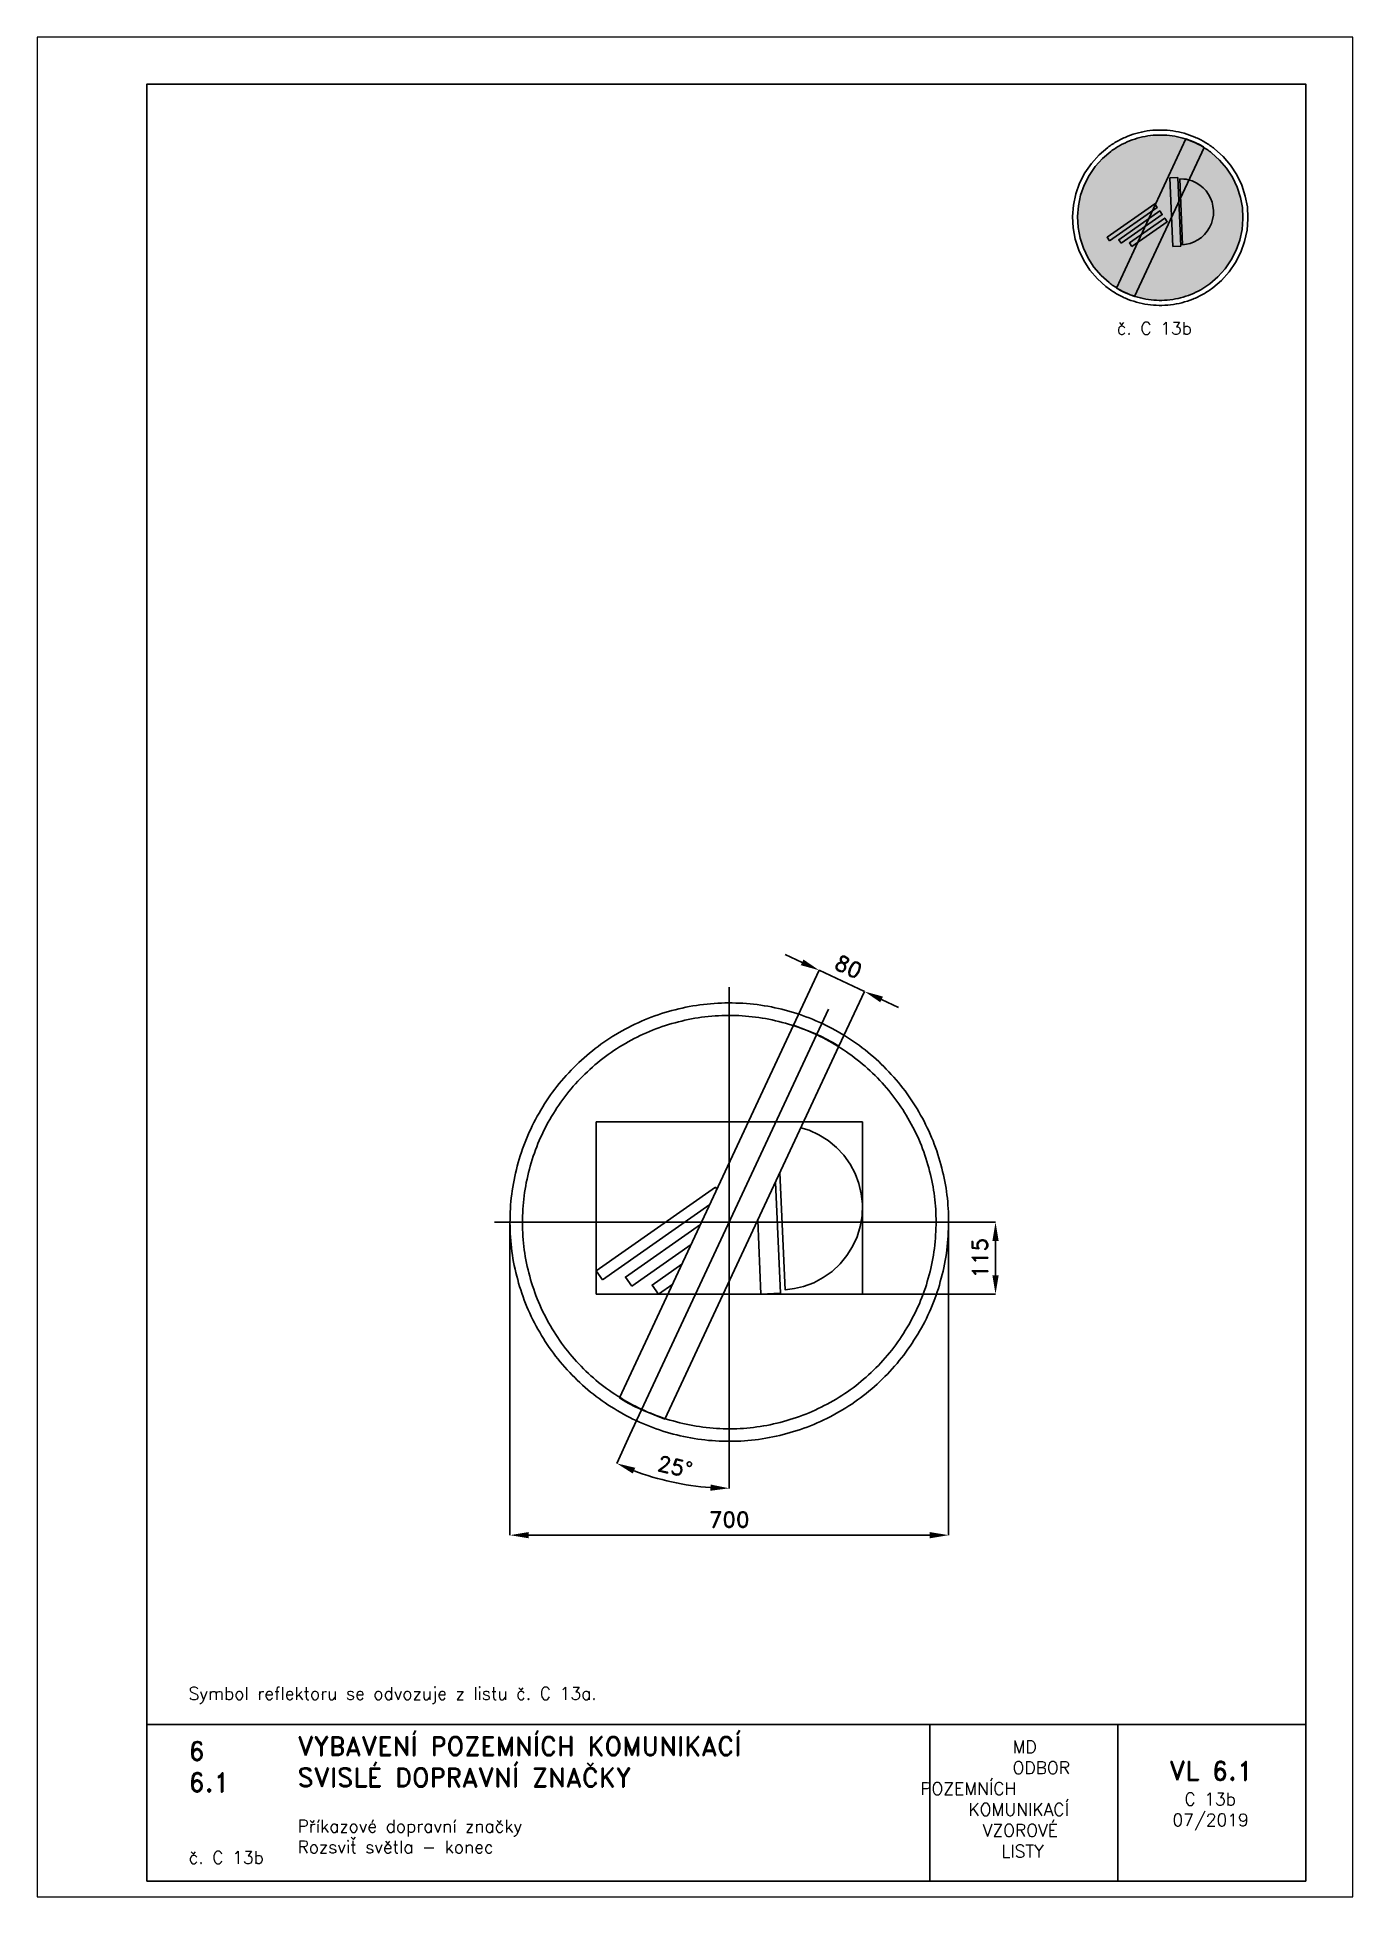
# Paper-space layout 'C 13b' of a CAD drawing. Header units: millimetres. Extents: x 0 to 210, y 0 to 297.
# The model-space entities are those that its viewports show. They can reach past a viewport. Long polylines and large blocks are cut down to what shows.
import ezdxf

# ---------------------------------------------------------------- set-up
doc = ezdxf.new("R2010")
doc.units = ezdxf.units.MM
doc.header["$LTSCALE"] = 5
doc.linetypes.add('ČERCHOVANÁX2', pattern=[2, 1, -0.5, 0, -0.5])
doc.linetypes.add('ČÁRKOVANÁX2', pattern=[1.5, 1, -0.5])
for name, color, linetype in [('Kóty', 2, 'Continuous'), ('Rozpiska', 7, 'Continuous'), ('Značka', 7, 'Continuous')]:
    doc.layers.add(name, color=color, linetype=linetype)
doc.layers.add('Rámeček', color=6, linetype='Continuous', plot=False)
doc.styles.get("Standard").update_dxf_attribs({"font": 'romand.shx', "height": 25})
doc.dimstyles.get("Standard").update_dxf_attribs({"dimtxt": 25, "dimasz": 30, "dimexe": 0.18, "dimexo": 0.0625, "dimgap": 12.5, "dimtad": 1, "dimdec": 0, "dimzin": 0, "dimdsep": 46, "dimtxsty": 'Standard', "dimcen": 0.09, "dimadec": 0, "dimazin": 0, "dimtfac": 1, "dimtdec": 0, "dimtofl": 0, "dimtmove": 0, "dimatfit": 3, "dimfxl": 1, "dimtolj": 1, "dimtzin": 0, "dimarcsym": 0})

psp = doc.layouts.new('C 13b')

# ---------------------------------------------------------------- texts
at = {"layer": 'Rozpiska', "color": 7, "attachment_point": 1}
for s, width, heights, insert, char_height in [('\\pi7.03909;{\\C6;č. C 13b}', 27.9829, [2.67], (165.28, 251.51), 2), ('\\P\\PSymbol reflektoru se odvozuje z listu č. C 13a.', 155.5011, [0], (24.17, 40.15), 2), ('6', 149.0422, [0], (24.17, 24.77), 3), ('{\\C6;VYBAVENÍ POZEMNÍCH KOMUNIKACÍ\\P}SVISLÉ DOPRAVNÍ ZNAČKY{\\H1.34524x; }', 149.0422, [0], (41.56, 25.56), 3), ('\\pi14.7414;{\\C6;MD\\P\\pi2.36044;}ODBOR POZEMNÍCH{\\H1.57143x; }\\P\\pi7.69378;KOMUNIKACÍ{\\H1.5x; }\\P\\pi9.97949;{\\C6;VZOROVÉ\\H1.47619x; \\H0.67742x;\\P\\pi12.93187;LISTY\\H1.26984x; }', 33.1018, [0], (140.95, 24.95), 2), ('\\pi1.03113;{\\H1.5x;\\C6;VL 6.1\\P\\pi3.45968;\\H0.66667x;C 13b\\H1.66666x; \\H0.6x;\\P\\pi1.5549;07/2019\\H1.80159x; }', 16.0623, [0], (179.66, 21.61), 2), ('6.1', 149.0422, [0], (24.17, 19.78), 3), ('{\\C6;Příkazové dopravní značky\\P}Rozsviť světla - konec{\\H1.83333x; }', 149.0422, [0], (41.56, 12.29), 2), ('{\\C6;č. C 13b}', 18.3305, [2.67], (24.17, 7.28), 2)]:
    psp.add_mtext_dynamic_manual_height_columns(s, width=width, gutter_width=100, heights=heights, dxfattribs=dict(at, insert=insert, char_height=char_height))

msp = doc.modelspace()

# ---------------------------------------------------------------- blocks, each defined once
blk = doc.blocks.new('*D2')
at = {"layer": 'Defpoints', "color": 0, "transparency": 16777216}
for p in [(-350.1, 0), (350, -4.6), (350, -500)]:
    blk.add_point(p, dxfattribs=at)
at = {"layer": 'Kóty', "color": 0, "lineweight": -2, "transparency": 16777216}
for p, q in [((-350.1, -0.1), (-350.1, -500.2)), ((350, -4.6), (350, -500.2)), ((-320.1, -500), (320, -500))]:
    blk.add_line(p, q, dxfattribs=at)
at = {"layer": 'Kóty', "color": 0, "transparency": 16777216}
for points in [[(-320.1, -495), (-320.1, -505), (-350.1, -500)], [(320, -495), (320, -505), (350, -500)]]:
    blk.add_solid(points, dxfattribs=at)
at = {"layer": 'Kóty', "color": 0, "transparency": 16777216, "insert": (0, -475), "char_height": 25, "attachment_point": 5}
blk.add_mtext('\\A1;700', dxfattribs=at)
blk = doc.blocks.new('*D3')
at = {"layer": 'Defpoints', "color": 0, "transparency": 16777216}
for p in [(216, 368.3), (102.6, 314.6), (175.1, 280.8)]:
    blk.add_point(p, dxfattribs=at)
at = {"layer": 'Kóty', "color": 0, "lineweight": -2, "transparency": 16777216}
for p, q in [((116.3, 414.8), (89.1, 427.5)), ((102.6, 314.7), (143.5, 402.3)), ((175.1, 280.8), (216, 368.5)), ((243.1, 355.6), (270.3, 343))]:
    blk.add_line(p, q, dxfattribs=at)
at = {"layer": 'Kóty', "color": 0, "transparency": 16777216}
for points in [[(118.4, 419.4), (114.2, 410.3), (143.5, 402.2)], [(245.3, 360.2), (241, 351.1), (216, 368.3)]]:
    blk.add_solid(points, dxfattribs=at)
at = {"layer": 'Kóty', "color": 0, "transparency": 16777216, "insert": (190.3, 407.9), "char_height": 25, "attachment_point": 5, "rotation": 334.9879}
blk.add_mtext('\\A1;80', dxfattribs=at)
blk = doc.blocks.new('*D4')
at = {"layer": 'Defpoints', "color": 0, "transparency": 16777216}
for p in [(0, 375), (158.5, 339.9), (-158.5, -339.9), (0, -375), (-121.9, -407.3)]:
    blk.add_point(p, dxfattribs=at)
at = {"layer": 'Kóty', "color": 0, "lineweight": -2, "transparency": 16777216}
for p, q in [((-158.5, -339.9), (-179.7, -385.5)), ((0, -375.1), (0, -425.3))]:
    blk.add_line(p, q, dxfattribs=at)
blk.add_arc((0, 0), 425.1, 249.044, 265.956, dxfattribs=at)
at = {"layer": 'Kóty', "color": 0, "transparency": 16777216}
for points in [[(-154, -401.6), (-150.1, -392.4), (-179.7, -385.3)], [(-29.8, -419.1), (-30.2, -429.1), (0, -425.1)]]:
    blk.add_solid(points, dxfattribs=at)
at = {"layer": 'Kóty', "color": 0, "transparency": 16777216, "insert": (-86.6, -390.6), "char_height": 25, "attachment_point": 5, "rotation": 347.5}
blk.add_mtext('\\A1;25°', dxfattribs=at)
blk = doc.blocks.new('*D5')
at = {"layer": 'Defpoints', "color": 0, "transparency": 16777216}
for p in [(375, 0), (212.5, -115), (425, -115)]:
    blk.add_point(p, dxfattribs=at)
at = {"layer": 'Kóty', "color": 0, "lineweight": -2, "transparency": 16777216}
for p, q in [((375.0625, 0), (425.18, 0)), ((425, -30), (425, -85)), ((212.5625, -115), (425.18, -115))]:
    blk.add_line(p, q, dxfattribs=at)
at = {"layer": 'Kóty', "color": 0, "transparency": 16777216}
for points in [[(420, -30), (430, -30), (425, 0)], [(420, -85), (430, -85), (425, -115)]]:
    blk.add_solid(points, dxfattribs=at)
at = {"layer": 'Kóty', "color": 0, "transparency": 16777216, "insert": (400, -57.5), "char_height": 25, "attachment_point": 5, "rotation": 90}
blk.add_mtext('\\A1;115', dxfattribs=at)

# ---------------------------------------------------------------- dimensions: what is measured, and where the dimension line sits
at = {"layer": 'Kóty'}
dim = msp.add_aligned_dim(p1=(102.6, 314.6), p2=(175.1, 280.8), distance=96.6, dimstyle='Standard', dxfattribs=at)
dim.commit()
dim.dimension.update_dxf_attribs({"geometry": '*D3', "text_midpoint": (190.3, 407.9)})
dim = msp.add_angular_dim_2l(base=(-121.9, -407.3), line1=((0, 375), (0, -375)), line2=((158.5, 339.9), (-158.5, -339.9)), dimstyle='Standard', dxfattribs=at)
dim.commit()
dim.dimension.update_dxf_attribs({"geometry": '*D4', "text_midpoint": (-86.6, -390.6)})
dim = msp.add_linear_dim(base=(350, -500), p1=(-350.1, 0), p2=(350, -4.6), dimstyle='Standard', dxfattribs=at)
dim.commit()
dim.dimension.update_dxf_attribs({"geometry": '*D2', "text_midpoint": (0, -475)})
dim = msp.add_linear_dim(base=(425, -115), p1=(375, 0), p2=(212.5, -115), angle=90, dimstyle='Standard', dxfattribs=at)
dim.commit()
dim.dimension.update_dxf_attribs({"geometry": '*D5', "text_midpoint": (400, -57.5)})

# ---------------------------------------------------------------- linework, layer by layer
at = {"layer": 'Kóty'}
msp.add_lwpolyline([(143.5, 402.2), (216, 368.3)], dxfattribs=at)
at = {"layer": 'Značka', "color": 6, "linetype": 'ČERCHOVANÁX2', "lineweight": 25, "ltscale": 5}
for p, q in [((0, 375), (0, -375)), ((158.5, 339.9), (-158.5, -339.9)), ((375, 0), (-375, 0))]:
    msp.add_line(p, q, dxfattribs=at)
at = {"layer": 'Značka', "color": 5}
for points in [[(350, 0), (350, -2.3), (350, -4.6, -0.032166), (346.5, -50.2, -0.035727), (336.9, -95, -0.036668), (321.8, -138.3, -0.034749), (300.8, -179, -0.034042), (275, -216.8, -0.034442), (244.2, -250.7, -0.034555), (209.5, -280.6, -0.034426), (171, -305.4, -0.034386), (129.7, -325.2, -0.034417), (86.2, -339.2, -0.034423), (41.2, -347.7, -0.034416), (-4.6, -350, -0.034417), (-50.2, -346.5, -0.034417), (-95, -336.9, -0.034422), (-138.2, -321.7, -0.034426), (-179, -300.8, -0.03442), (-216.8, -275, -0.034413), (-250.7, -244.2, -0.034403), (-280.6, -209.5, -0.034421), (-305.4, -171, -0.034408), (-325.2, -129.8, -0.034417), (-339.2, -86.2, -0.034422), (-347.7, -41.2, -0.034424), (-350, 4.6, -0.034419), (-346.5, 50.2, -0.034407), (-336.9, 95, -0.034408), (-321.7, 138.2, -0.034422), (-300.8, 179, -0.034412), (-275, 216.8, -0.034416), (-244.2, 250.7, -0.034411), (-209.5, 280.6, -0.03441), (-171, 305.4, -0.034413), (-129.8, 325.2, -0.034413), (-86.2, 339.2, -0.034418), (-41.2, 347.7, -0.034415), (4.6, 350, -0.034418), (50.2, 346.5, -0.034418), (95, 336.9, -0.034414), (138.2, 321.7, -0.034412), (179, 300.8, -0.034421), (216.8, 275, -0.034399), (250.7, 244.2, -0.034428), (280.6, 209.5, -0.034495), (305.4, 171, -0.034408), (325.2, 129.8, -0.034092), (339.2, 86.2, -0.032807), (347.5, 43.4, -0.034276), (350, 0)], [(330, 0), (330, -2.2), (330, -4.3, -0.032168), (326.7, -47.3, -0.035741), (317.6, -89.6, -0.03666), (303.4, -130.4, -0.034769), (283.6, -168.7, -0.034042), (259.3, -204.4, -0.034451), (230.3, -236.4, -0.034559), (197.5, -264.5, -0.034429), (161.2, -287.9, -0.034392), (122.3, -306.6, -0.034413), (81.2, -319.8, -0.034423), (38.8, -327.9, -0.034417), (-4.3, -330, -0.034415), (-47.4, -326.7, -0.034418), (-89.6, -317.6, -0.034421), (-130.3, -303.3, -0.034415), (-168.7, -283.6, -0.034423), (-204.4, -259.3, -0.034424), (-236.4, -230.3, -0.034421), (-264.5, -197.5, -0.034409), (-287.9, -161.2, -0.034412), (-306.6, -122.3, -0.034389), (-319.8, -81.2, -0.034393), (-327.9, -38.8, -0.034449), (-330, 4.3, -0.03444), (-326.7, 47.4, -0.03441), (-317.6, 89.6, -0.034427), (-303.3, 130.3, -0.034404), (-283.6, 168.7, -0.034412), (-259.3, 204.4, -0.034409), (-230.3, 236.4, -0.034409), (-197.5, 264.5, -0.034411), (-161.2, 287.9, -0.034421), (-122.3, 306.6, -0.034411), (-81.2, 319.8, -0.034423), (-38.8, 327.9, -0.034418), (4.3, 330, -0.034417), (47.4, 326.7, -0.034418), (89.6, 317.6, -0.034411), (130.3, 303.3, -0.03442), (168.7, 283.6, -0.034412), (204.4, 259.3, -0.034393), (236.4, 230.3, -0.034412), (264.5, 197.5, -0.03449), (287.9, 161.2, -0.034432), (306.6, 122.3, -0.034062), (319.8, 81.2, -0.032789), (327.7, 40.9, -0.034256), (330, 0)], [(175.1, 280.8), (172.2, 282.6), (169.2, 284.5, 0.036005), (136.7, 301.1), (102.6, 314.6), (-175.1, -280.8), (-172.2, -282.6), (-169.2, -284.5, 0.036004), (-136.7, -301.1), (-102.6, -314.6), (175.1, 280.8)]]:
    msp.add_lwpolyline(points, format="xyb", dxfattribs=at)
at = {"layer": 'Značka', "color": 6, "linetype": 'ČÁRKOVANÁX2', "ltscale": 2.5}
msp.add_lwpolyline([(-212.5, -115), (-212.5, 160), (212.5, 160), (212.5, -115), (-212.5, -115)], dxfattribs=at)
at = {"layer": 'Značka', "color": 5}
for points in [[(80.9, 78.9), (89.1, -108.1), (104, -106), (118.7, -102.8), (134.9, -96.9), (150.1, -88.7), (164.2, -78.7), (176.8, -66.9), (187.8, -53.6), (196.9, -39), (204, -23.3), (209.1, -6.8), (212, 10.2), (212.5, 27.4), (212.5, 28.3), (212.4, 29.1), (210.3, 45.4), (207, 61.4), (201.1, 77.5), (192.8, 92.8), (182.8, 106.8), (171.1, 119.4), (157.8, 130.4), (143.1, 139.5), (127.5, 146.8), (114.4, 150.7)], [(73.8, 63.6), (81.6, -113.6), (50.6, -115)], [(-202.5, -92.1), (-212.5, -77.7), (-22, 55.6), (-19.7, 52.4)], [(-31.1, 27.9), (-202.5, -92.1)], [(50.6, -115), (45.5, 2.9)], [(-155.8, -102.1), (-165.8, -87.8), (-45.9, -3.8)], [(-60.7, -35.6), (-155.8, -102.1)], [(-113.2, -115), (-123.2, -100.7), (-75.5, -67.3)], [(-90.3, -99), (-113.2, -115)]]:
    msp.add_lwpolyline(points, dxfattribs=at)

msp.set_redraw_order([(e.dxf.handle, doc.entitydb.next_handle()) for e in msp.query("TEXT MTEXT ATTDEF DIMENSION ARC_DIMENSION")])  # texts and dimensions are drawn at this point

# ---------------------------------------------------------------- hatches: boundary and pattern name
at = {"layer": 'Značka'}
h = psp.add_hatch(color=170, dxfattribs=at)
h.dxf.hatch_style = 1
edge = h.paths.add_edge_path()
edge.add_line((192.47, 268.17), (192.47, 268.09))
edge.add_line((192.47, 268.09), (192.47, 268))
edge.add_line((192.47, 268), (192.34, 266.28))
edge.add_line((192.34, 266.28), (191.97, 264.59))
edge.add_line((191.97, 264.59), (191.4, 262.96))
edge.add_line((191.4, 262.96), (190.61, 261.42))
edge.add_line((190.61, 261.42), (189.64, 260))
edge.add_line((189.64, 260), (188.48, 258.72))
edge.add_line((188.48, 258.72), (187.17, 257.59))
edge.add_line((187.17, 257.59), (185.72, 256.66))
edge.add_arc((179.51, 267.57), 12.56, 291.751, 299.6344, ccw=False)
edge.add_arc((179.51, 267.57), 12.56, 283.8718, 291.7573, ccw=False)
edge.add_arc((179.34, 267.52), 12.55, 276.7513, 284.6392, ccw=False)
edge.add_arc((179.34, 267.52), 12.55, 268.8705, 276.7551, ccw=False)
edge.add_arc((179.18, 267.55), 12.57, 261.7511, 269.6352, ccw=False)
edge.add_arc((179.17, 267.53), 12.56, 253.869, 261.7527, ccw=False)
edge.add_arc((179.02, 267.57), 12.56, 246.7289, 254.6075, ccw=False)
edge.add_arc((179.01, 267.58), 12.56, 238.8674, 246.7494, ccw=False)
edge.add_arc((178.87, 267.67), 12.57, 231.7735, 239.6596, ccw=False)
edge.add_line((171.09, 257.8), (169.81, 258.96))
edge.add_line((169.81, 258.96), (168.69, 260.27))
edge.add_line((168.69, 260.27), (167.75, 261.72))
edge.add_line((167.75, 261.72), (167, 263.28))
edge.add_line((167, 263.28), (166.48, 264.92))
edge.add_line((166.48, 264.92), (166.15, 266.62))
edge.add_line((166.15, 266.62), (166.07, 268.34))
edge.add_line((166.07, 268.34), (166.2, 270.07))
edge.add_line((166.2, 270.07), (166.56, 271.76))
edge.add_line((166.56, 271.76), (167.14, 273.39))
edge.add_line((167.14, 273.39), (167.92, 274.92))
edge.add_line((167.92, 274.92), (168.9, 276.35))
edge.add_line((168.9, 276.35), (170.06, 277.63))
edge.add_line((170.06, 277.63), (171.37, 278.75))
edge.add_arc((178.88, 268.68), 12.57, 118.861, 126.744, ccw=False)
edge.add_arc((179.03, 268.78), 12.55, 111.7474, 119.6375, ccw=False)
edge.add_arc((179.03, 268.78), 12.55, 103.87, 111.7584, ccw=False)
edge.add_arc((179.19, 268.82), 12.55, 96.7537, 104.637, ccw=False)
edge.add_arc((179.19, 268.82), 12.55, 88.8711, 96.7556, ccw=False)
edge.add_arc((179.36, 268.8), 12.57, 81.7508, 89.6353, ccw=False)
edge.add_arc((179.36, 268.81), 12.56, 73.8685, 81.7522, ccw=False)
edge.add_arc((179.52, 268.78), 12.55, 66.726, 74.6112, ccw=False)
edge.add_arc((179.52, 268.76), 12.56, 58.8678, 66.7485, ccw=False)
edge.add_arc((179.67, 268.68), 12.56, 51.7711, 59.6637, ccw=False)
edge.add_line((187.44, 278.54), (188.72, 277.38))
edge.add_line((188.72, 277.38), (189.85, 276.07))
edge.add_line((189.85, 276.07), (190.78, 274.62))
edge.add_line((190.78, 274.62), (191.53, 273.07))
edge.add_line((191.53, 273.07), (192.06, 271.42))
edge.add_line((192.06, 271.42), (192.38, 269.81))
edge.add_line((192.38, 269.81), (192.47, 268.17))
h = psp.add_hatch(color=10, dxfattribs=at)
h.dxf.hatch_style = 1
edge = h.paths.add_edge_path()
edge.add_line((186.27, 279.4), (186.16, 279.48))
edge.add_line((186.16, 279.48), (186.04, 279.55))
edge.add_arc((180.77, 270.86), 10.16, 58.808, 67.0481)
edge.add_line((184.74, 280.22), (183.37, 280.76))
edge.add_line((183.37, 280.76), (172.26, 256.94))
edge.add_line((172.26, 256.94), (172.38, 256.87))
edge.add_line((172.38, 256.87), (172.5, 256.79))
edge.add_arc((177.76, 265.49), 10.16, 238.8073, 247.0472)
edge.add_line((173.8, 256.13), (175.16, 255.59))
edge.add_line((175.16, 255.59), (186.27, 279.4))
h = psp.add_hatch(color=255, dxfattribs=at)
h.dxf.hatch_style = 1
h.paths.add_polyline_path([(181.29, 263.57), (180.82, 274.52), (182.05, 274.57), (182.53, 263.63)])
edge = h.paths.add_edge_path()
edge.add_line((182.37, 274.38), (182.83, 263.85))
edge.add_line((182.83, 263.85), (183.43, 263.93))
edge.add_line((183.43, 263.93), (184.02, 264.06))
edge.add_line((184.02, 264.06), (184.66, 264.3))
edge.add_line((184.66, 264.3), (185.27, 264.62))
edge.add_line((185.27, 264.62), (185.84, 265.02))
edge.add_line((185.84, 265.02), (186.34, 265.5))
edge.add_line((186.34, 265.5), (186.78, 266.03))
edge.add_line((186.78, 266.03), (187.14, 266.61))
edge.add_line((187.14, 266.61), (187.43, 267.24))
edge.add_line((187.43, 267.24), (187.63, 267.9))
edge.add_line((187.63, 267.9), (187.75, 268.58))
edge.add_line((187.75, 268.58), (187.77, 269.27))
edge.add_line((187.77, 269.27), (187.77, 269.3))
edge.add_line((187.77, 269.3), (187.76, 269.34))
edge.add_line((187.76, 269.34), (187.68, 269.99))
edge.add_line((187.68, 269.99), (187.55, 270.63))
edge.add_line((187.55, 270.63), (187.31, 271.27))
edge.add_line((187.31, 271.27), (186.98, 271.88))
edge.add_line((186.98, 271.88), (186.58, 272.45))
edge.add_line((186.58, 272.45), (186.11, 272.95))
edge.add_line((186.11, 272.95), (185.58, 273.39))
edge.add_line((185.58, 273.39), (184.99, 273.75))
edge.add_line((184.99, 273.75), (184.37, 274.05))
edge.add_line((184.37, 274.05), (183.71, 274.24))
edge.add_arc((182.63, 269.22), 5.13, 77.8748, 85.3743)
edge.add_line((183.04, 274.34), (182.37, 274.38))
h.paths.add_polyline_path([(174.74, 263.57), (174.34, 264.15), (179.99, 268.1), (180.39, 267.53)])
h.paths.add_polyline_path([(173.04, 264.09), (172.64, 264.66), (179.19, 269.25), (179.59, 268.68)])
h.paths.add_polyline_path([(171.17, 264.49), (170.77, 265.06), (178.39, 270.4), (178.79, 269.82)])

# ---------------------------------------------------------------- linework, layer by layer
at = {"layer": 'Rozpiska', "color": 7}
for p, q in [((17.5, 27.5), (202.5, 27.5)), ((142.5, 27.5), (142.5, 2.5)), ((172.5, 27.5), (172.5, 2.5))]:
    psp.add_line(p, q, dxfattribs=at)
psp.add_lwpolyline([(17.5, 2.5), (202.5, 2.5), (202.5, 289.5), (17.5, 289.5)], close=True, dxfattribs=at)
at = {"layer": 'Značka', "color": 7}
psp.add_lwpolyline([(193.27, 268.17), (193.27, 268.08), (193.27, 267.99), (193.13, 266.16), (192.74, 264.37), (192.14, 262.64), (191.3, 261.01), (190.27, 259.5), (189.04, 258.14), (187.65, 256.95, -0.034414), (186.11, 255.96, -0.034396), (184.46, 255.16, -0.034417), (182.72, 254.6, -0.034418), (180.92, 254.26, -0.034416), (179.08, 254.17, -0.034416), (177.26, 254.31, -0.034426), (175.47, 254.7, -0.034414), (173.74, 255.3, -0.034387), (172.11, 256.14, -0.034421), (170.6, 257.17), (169.24, 258.4), (168.04, 259.79), (167.05, 261.33), (166.26, 262.98), (165.7, 264.73), (165.36, 266.53), (165.27, 268.36), (165.41, 270.18), (165.79, 271.97), (166.4, 273.7), (167.24, 275.33), (168.27, 276.84), (169.5, 278.2), (170.89, 279.39, -0.03441), (172.43, 280.39, -0.034423), (174.08, 281.18, -0.0344), (175.82, 281.74, -0.034413), (177.62, 282.08, -0.034415), (179.45, 282.17, -0.034417), (181.28, 282.03, -0.03441), (183.07, 281.65, -0.034414), (184.8, 281.04, -0.034421), (186.43, 280.2, -0.034421), (187.94, 279.17), (189.3, 277.94), (190.49, 276.55), (191.48, 275.01), (192.28, 273.36), (192.84, 271.62), (193.17, 269.91), (193.27, 268.17)], format="xyb", dxfattribs=at)
at = {"layer": 'Značka', "color": 170}
psp.add_lwpolyline([(192.47, 268.17), (192.47, 268.09), (192.47, 268), (192.34, 266.28), (191.97, 264.59), (191.4, 262.96), (190.61, 261.42), (189.64, 260), (188.48, 258.72), (187.17, 257.59), (185.72, 256.66, -0.034412), (184.16, 255.91, -0.034421), (182.52, 255.38, -0.034431), (180.82, 255.06, -0.034417), (179.1, 254.97, -0.034415), (177.37, 255.1, -0.034412), (175.68, 255.47, -0.034391), (174.06, 256.04, -0.034405), (172.52, 256.83, -0.034423), (171.09, 257.8), (169.81, 258.96), (168.69, 260.27), (167.75, 261.72), (167, 263.28), (166.48, 264.92), (166.15, 266.62), (166.07, 268.34), (166.2, 270.07), (166.56, 271.76), (167.14, 273.39), (167.92, 274.92), (168.9, 276.35), (170.06, 277.63), (171.37, 278.75, -0.03441), (172.82, 279.69, -0.034441), (174.38, 280.44, -0.034433), (176.02, 280.97, -0.034411), (177.72, 281.29, -0.034416), (179.44, 281.37, -0.034416), (181.16, 281.24, -0.034413), (182.85, 280.88, -0.034419), (184.48, 280.31, -0.034399), (186.02, 279.52, -0.034451), (187.44, 278.54), (188.72, 277.38), (189.85, 276.07), (190.78, 274.62), (191.53, 273.07), (192.06, 271.42), (192.38, 269.81), (192.47, 268.17)], format="xyb", dxfattribs=at)
at = {"layer": 'Značka', "color": 10}
psp.add_lwpolyline([(186.27, 279.4), (186.16, 279.48), (186.04, 279.55, 0.03597), (184.74, 280.22), (183.37, 280.76), (172.26, 256.94), (172.38, 256.87), (172.5, 256.79, 0.035969), (173.8, 256.13), (175.16, 255.59), (186.27, 279.4)], format="xyb", dxfattribs=at)
at = {"layer": 'Značka', "color": 255}
for points in [[(181.29, 263.57), (180.82, 274.52), (182.05, 274.57), (182.53, 263.63), (181.29, 263.57)], [(171.17, 264.49), (170.77, 265.06), (178.39, 270.4), (178.79, 269.82), (171.17, 264.49)], [(173.04, 264.09), (172.64, 264.66), (179.19, 269.25), (179.59, 268.68), (173.04, 264.09)], [(174.74, 263.57), (174.34, 264.15), (179.99, 268.1), (180.39, 267.53), (174.74, 263.57)]]:
    psp.add_lwpolyline(points, dxfattribs=at)
psp.add_lwpolyline([(182.37, 274.38), (182.83, 263.85), (183.43, 263.93), (184.02, 264.06), (184.66, 264.3), (185.27, 264.62), (185.84, 265.02), (186.34, 265.5), (186.78, 266.03), (187.14, 266.61), (187.43, 267.24), (187.63, 267.9), (187.75, 268.58), (187.77, 269.27), (187.77, 269.3), (187.76, 269.34), (187.68, 269.99), (187.55, 270.63), (187.31, 271.27), (186.98, 271.88), (186.58, 272.45), (186.11, 272.95), (185.58, 273.39), (184.99, 273.75), (184.37, 274.05), (183.71, 274.24, 0.032734), (183.04, 274.34), (182.37, 274.38)], format="xyb", dxfattribs=at)

psp.set_redraw_order([(e.dxf.handle, doc.entitydb.next_handle()) for e in psp.query("TEXT MTEXT ATTDEF DIMENSION ARC_DIMENSION")])  # texts and dimensions are drawn at this point

# ---------------------------------------------------------------- viewports
at = {"layer": 'Rámeček'}
psp.add_viewport(center=(105, 148.5), size=(210, 297), view_center_point=(-54.71, 407.43), view_height=2970, dxfattribs=at)

doc.saveas('drawing.dxf')
